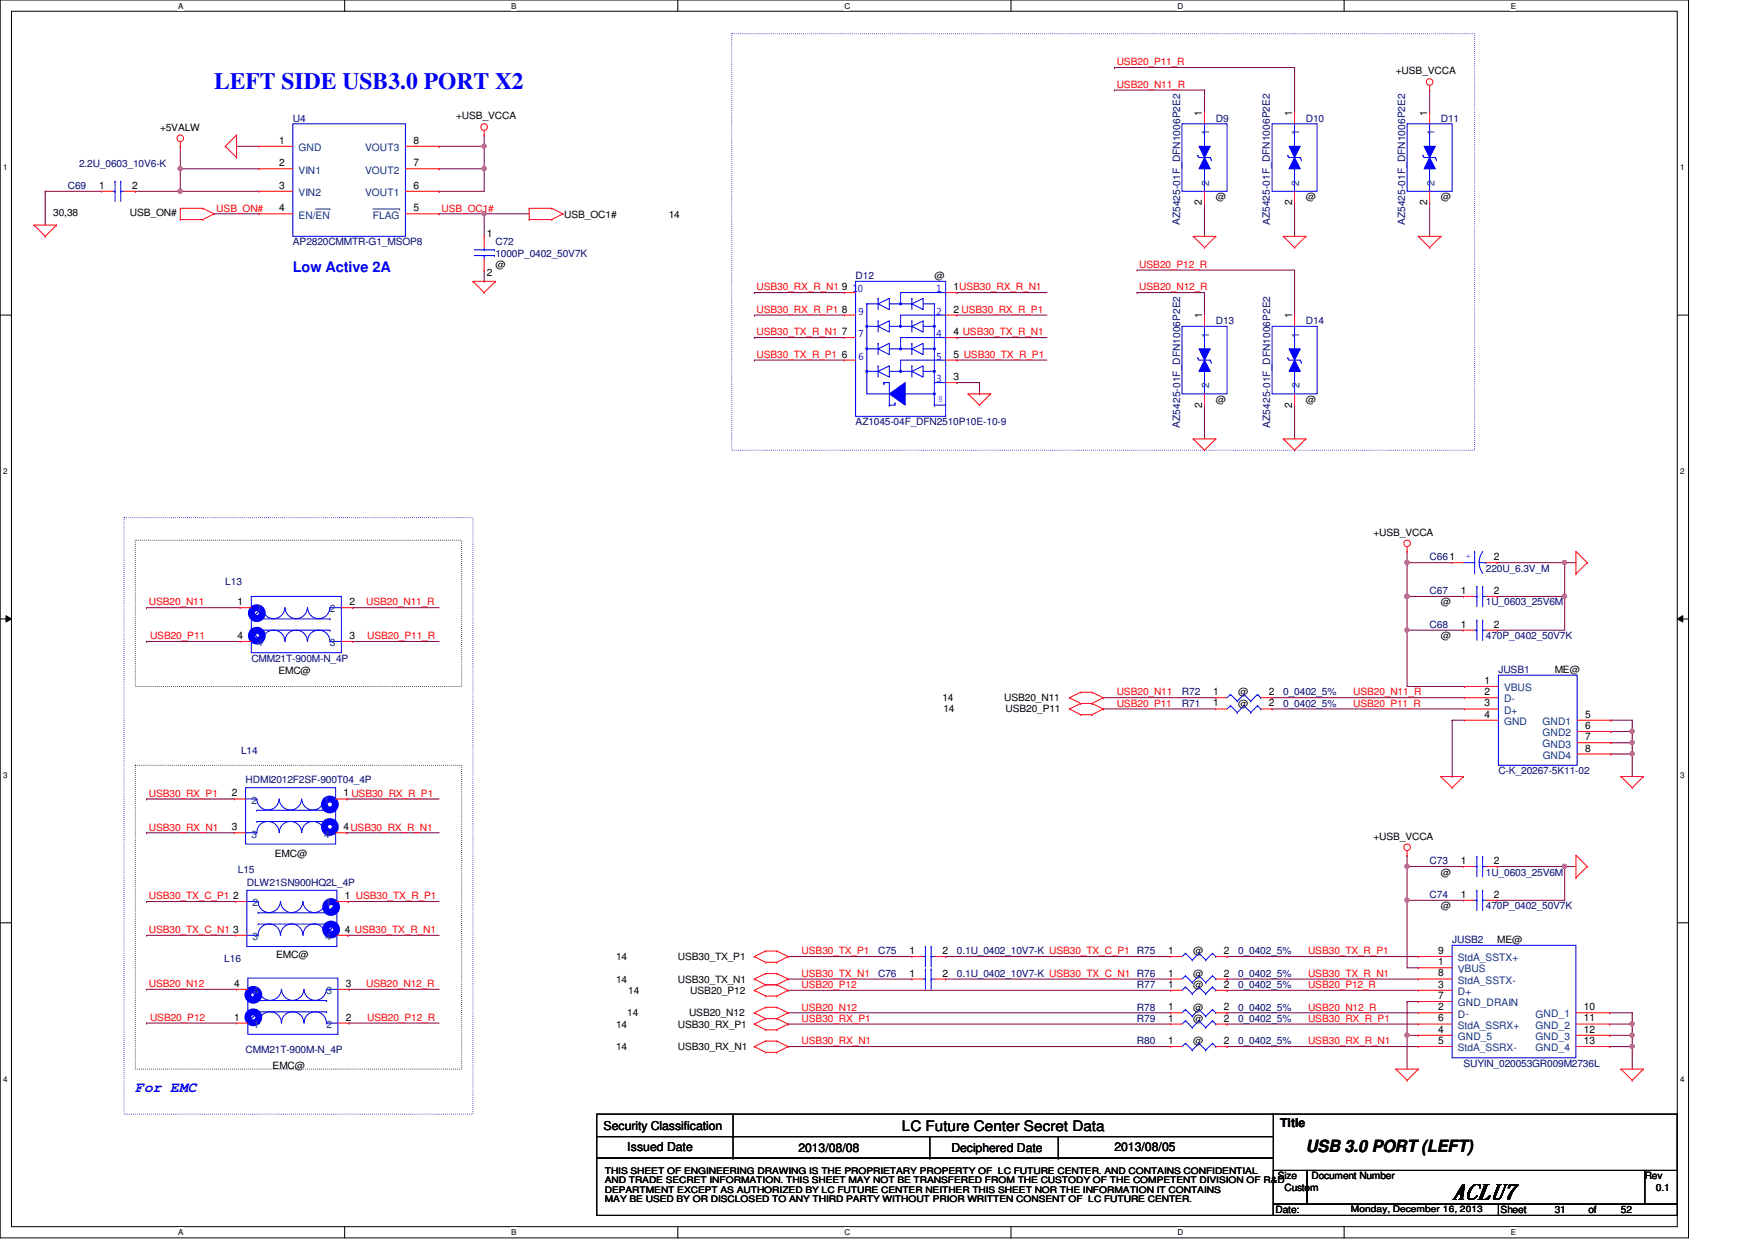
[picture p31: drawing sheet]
<svg xmlns="http://www.w3.org/2000/svg" width="297mm" height="210mm" viewBox="0 0 297 210" stroke-linecap="round" stroke-linejoin="round" font-family="sans-serif">
<defs><g id="words">
<text font-size="4" fill="#00f" x="36.2" y="15">LEFT SIDE USB3.0 PORT X2</text>
<text font-size="3.6" x="245.8" y="203">ACLU7</text>
<text font-size="2.8" x="221" y="195">USB 3.0 PORT (LEFT)</text>
<g font-size="2.5" fill="#00f">
<text x="49.6" y="46.1">Low Active 2A</text>
<text x="22.9" y="184.9">For EMC</text>
</g>
<text font-size="2.5" x="152.6" y="191.4">LC Future Center Secret Data</text>
<g font-size="2.1">
<text x="102.1" y="191.3">Security Classification</text>
<text x="216.7" y="190.7">Title</text>
<text x="106.2" y="194.9">Issued Date</text>
<text x="135.1" y="195.1">2013/08/08</text>
<text x="161" y="195.1">Deciphered Date</text>
<text x="188.6" y="194.9">2013/08/05</text>
</g>
<g font-size="1.7" fill="#f00">
<text x="189" y="11">USB20_P11_R</text>
<text x="189" y="14.9">USB20_N11_R</text>
<text x="36.6" y="35.8">USB_ON#</text>
<text x="74.7" y="35.8">USB_OC1#</text>
<text x="192.8" y="45.3">USB20_P12_R</text>
<text x="128.1" y="53">USB30_RX_R_P1</text>
<text x="128.1" y="49.1">USB30_RX_R_N1</text>
<text x="192.8" y="49.1">USB20_N12_R</text>
<text x="128.1" y="56.8">USB30_TX_R_N1</text>
<text x="128.1" y="60.6">USB30_TX_R_P1</text>
<text x="25.2" y="102.5">USB20_N11</text>
<text x="62" y="102.5">USB20_N11_R</text>
<text x="25.4" y="108.2">USB20_P11</text>
<text x="62.1" y="108.2">USB20_P11_R</text>
<text x="189" y="119.6">USB20_P11</text>
<text x="189" y="117.7">USB20_N11</text>
<text x="229" y="119.6">USB20_P11_R</text>
<text x="229" y="117.7">USB20_N11_R</text>
<text x="25.2" y="134.9">USB30_RX_P1</text>
<text x="25.2" y="140.6">USB30_RX_N1</text>
<text x="25.2" y="152.2">USB30_TX_C_P1</text>
<text x="25.2" y="157.9">USB30_TX_C_N1</text>
<text x="135.7" y="161.5">USB30_TX_P1</text>
<text x="221.4" y="161.5">USB30_TX_R_P1</text>
<text x="25.2" y="167.1">USB20_N12</text>
<text x="62" y="167.1">USB20_N12_R</text>
<text x="135.7" y="167.3">USB20_P12</text>
<text x="135.7" y="165.4">USB30_TX_N1</text>
<text x="221.4" y="165.4">USB30_TX_R_N1</text>
<text x="221.4" y="167.3">USB20_P12_R</text>
<text x="25.4" y="172.8">USB20_P12</text>
<text x="62.1" y="172.8">USB20_P12_R</text>
<text x="135.7" y="173">USB30_RX_P1</text>
<text x="135.7" y="171.1">USB20_N12</text>
<text x="221.4" y="173">USB30_RX_R_P1</text>
<text x="221.4" y="171.1">USB20_N12_R</text>
<text x="135.7" y="176.8">USB30_RX_N1</text>
<text x="221.4" y="176.8">USB30_RX_R_N1</text>
</g>
<g font-size="1.7">
<text x="236.3" y="12.6">+USB_VCCA</text>
<text x="27.1" y="22.1">+5VALW</text>
<text x="77.2" y="20.2">+USB_VCCA</text>
<text x="203.4" y="19.6" transform="rotate(-90 203.4 19.6)">1</text>
<text x="218.7" y="19.6" transform="rotate(-90 218.7 19.6)">1</text>
<text x="241.5" y="19.6" transform="rotate(-90 241.5 19.6)">1</text>
<text x="47.2" y="24.3">1</text>
<text x="47.2" y="28.2">2</text>
<text x="70" y="28.1">7</text>
<text x="70" y="24.3">8</text>
<text x="16.8" y="32">1</text>
<text x="22.3" y="32">2</text>
<text x="47.2" y="32">3</text>
<text x="47.2" y="35.8">4</text>
<text x="70" y="32">6</text>
<text x="70" y="35.8">5</text>
<text x="203.4" y="34.7" transform="rotate(-90 203.4 34.7)">2</text>
<text x="205.8" y="33.9">@</text>
<text x="218.7" y="34.7" transform="rotate(-90 218.7 34.7)">2</text>
<text x="221" y="33.9">@</text>
<text x="241.5" y="34.7" transform="rotate(-90 241.5 34.7)">2</text>
<text x="243.9" y="33.9">@</text>
<text x="9" y="36.6">30,38</text>
<text x="22" y="36.6">USB_ON#</text>
<text x="82.4" y="40.2">1</text>
<text x="95.5" y="37">USB_OC1#</text>
<text x="113.2" y="37">14</text>
<text x="82.4" y="46.8">2</text>
<text x="83.9" y="45.3">@</text>
<text x="158.2" y="47.2">@</text>
<text x="142.5" y="49.1">9</text>
<text x="142.5" y="52.9">8</text>
<text x="161.4" y="49.1">1USB30_RX_R_N1</text>
<text x="161.4" y="52.9">2 USB30_RX_R_P1</text>
<text x="203.4" y="53.9" transform="rotate(-90 203.4 53.9)">1</text>
<text x="218.7" y="53.9" transform="rotate(-90 218.7 53.9)">1</text>
<text x="142.5" y="56.7">7</text>
<text x="161.4" y="56.7">4 USB30_TX_R_N1</text>
<text x="142.5" y="60.5">6</text>
<text x="161.4" y="60.5">5 USB30_TX_R_P1</text>
<text x="161.4" y="64.3">3</text>
<text x="203.4" y="69" transform="rotate(-90 203.4 69)">2</text>
<text x="205.8" y="68.2">@</text>
<text x="218.7" y="69" transform="rotate(-90 218.7 69)">2</text>
<text x="221" y="68.2">@</text>
<text x="232.4" y="90.7">+USB_VCCA</text>
<text x="252.8" y="94.8">2</text>
<text x="247.3" y="100.5">1</text>
<text x="252.8" y="100.5">2</text>
<text x="40.2" y="102.4">1</text>
<text x="59.1" y="102.4">2</text>
<text x="243.9" y="102.5">@</text>
<text x="247.3" y="106.3">1</text>
<text x="252.8" y="106.3">2</text>
<text x="40.2" y="108.2">4</text>
<text x="59.1" y="108.2">3</text>
<text x="243.9" y="108.2">@</text>
<text x="263.1" y="113.9">ME@</text>
<text x="47.1" y="114.1">EMC@</text>
<text x="159.5" y="118.7">14</text>
<text x="170" y="118.7">USB20_N11</text>
<text x="205.3" y="117.7">1</text>
<text x="205.3" y="119.6">1</text>
<text x="209.6" y="119.6">@</text>
<text x="209.6" y="117.7">@</text>
<text x="214.7" y="117.7">2</text>
<text x="214.7" y="119.6">2</text>
<text x="251.3" y="115.8">1</text>
<text x="251.3" y="117.7">2</text>
<text x="251.3" y="119.6">3</text>
<text x="159.7" y="120.6">14</text>
<text x="170.2" y="120.6">USB20_P11</text>
<text x="251.3" y="121.5">4</text>
<text x="268.3" y="125.3">7</text>
<text x="268.3" y="123.4">6</text>
<text x="268.3" y="121.5">5</text>
<text x="268.3" y="127.2">8</text>
<text x="39.2" y="134.8">2</text>
<text x="58.2" y="134.8">1 USB30_RX_R_P1</text>
<text x="39.2" y="140.5">3</text>
<text x="58.2" y="140.5">4USB30_RX_R_N1</text>
<text x="232.4" y="142.1">+USB_VCCA</text>
<text x="46.5" y="145">EMC@</text>
<text x="243.9" y="148.2">@</text>
<text x="247.3" y="146.3">1</text>
<text x="252.8" y="146.3">2</text>
<text x="39.5" y="152.2">2</text>
<text x="58.4" y="152.2">1 USB30_TX_R_P1</text>
<text x="243.9" y="153.9">@</text>
<text x="247.3" y="152">1</text>
<text x="252.8" y="152">2</text>
<text x="39.5" y="157.9">3</text>
<text x="58.4" y="157.9">4 USB30_TX_R_N1</text>
<text x="153.9" y="161.5">1</text>
<text x="159.5" y="161.5">2</text>
<text x="197.7" y="161.5">1</text>
<text x="202" y="161.5">@</text>
<text x="207.1" y="161.5">2</text>
<text x="243.4" y="161.5">9</text>
<text x="253.4" y="159.6">ME@</text>
<text x="39.6" y="167">4</text>
<text x="46.7" y="162.1">EMC@</text>
<text x="58.5" y="167">3</text>
<text x="104.3" y="162.5">14</text>
<text x="104.3" y="166.3">14</text>
<text x="114.7" y="166.3">USB30_TX_N1</text>
<text x="114.7" y="162.5">USB30_TX_P1</text>
<text x="153.9" y="165.3">1</text>
<text x="159.5" y="165.3">2</text>
<text x="197.7" y="167.2">1</text>
<text x="197.7" y="165.3">1</text>
<text x="202" y="165.4">@</text>
<text x="202" y="167.3">@</text>
<text x="207.1" y="167.2">2</text>
<text x="207.1" y="165.3">2</text>
<text x="243.4" y="163.4">1</text>
<text x="243.4" y="165.3">8</text>
<text x="243.4" y="167.2">3</text>
<text x="39.6" y="172.8">1</text>
<text x="58.5" y="172.8">2</text>
<text x="104.3" y="173.9">14</text>
<text x="106.2" y="172">14</text>
<text x="106.3" y="168.2">14</text>
<text x="114.7" y="173.9">USB30_RX_P1</text>
<text x="116.6" y="172">USB20_N12</text>
<text x="116.8" y="168.2">USB20_P12</text>
<text x="197.7" y="171">1</text>
<text x="197.7" y="172.9">1</text>
<text x="202" y="173">@</text>
<text x="202" y="171.1">@</text>
<text x="207.1" y="171">2</text>
<text x="207.1" y="172.9">2</text>
<text x="243.4" y="171">2</text>
<text x="243.4" y="172.9">6</text>
<text x="243.4" y="169.1">7</text>
<text x="268.1" y="172.9">11</text>
<text x="268.1" y="171">10</text>
<text x="104.3" y="177.8">14</text>
<text x="114.7" y="177.8">USB30_RX_N1</text>
<text x="197.7" y="176.7">1</text>
<text x="202" y="176.8">@</text>
<text x="207.1" y="176.7">2</text>
<text x="243.4" y="176.7">5</text>
<text x="243.4" y="174.8">4</text>
<text x="268.1" y="176.7">13</text>
<text x="268.1" y="174.8">12</text>
<text x="46.1" y="181">EMC@</text>
<text x="216.3" y="199.6">Size</text>
<text x="217.4" y="201.5">Custom</text>
<text x="222" y="199.6">Document Number</text>
<text x="278.4" y="199.6">Rev</text>
<text x="280.3" y="201.5">0.1</text>
<text x="215.9" y="205.4">Date:</text>
<text x="254" y="205.4">Sheet</text>
<text x="263.1" y="205.4">31</text>
<text x="268.9" y="205.4">of</text>
<text x="274.4" y="205.4">52</text>
</g>
<g font-size="1.7" fill="#000080">
<text x="49.6" y="20.6">U4</text>
<text x="205.8" y="20.6">D9</text>
<text x="221" y="20.6">D10</text>
<text x="243.9" y="20.6">D11</text>
<text x="13.4" y="28.2">2.2U_0603_10V6-K</text>
<text x="11.5" y="32">C69</text>
<text x="49.6" y="41.5">AP2820CMMTR-G1_MSOP8</text>
<text x="83.9" y="41.5">C72</text>
<text x="199.7" y="38.1" transform="rotate(-90 199.7 38.1)">AZ5425-01F_DFN1006P2E2</text>
<text x="215" y="38.1" transform="rotate(-90 215 38.1)">AZ5425-01F_DFN1006P2E2</text>
<text x="237.8" y="38.1" transform="rotate(-90 237.8 38.1)">AZ5425-01F_DFN1006P2E2</text>
<text x="83.9" y="43.4">1000P_0402_50V7K</text>
<text x="144.8" y="47.2">D12</text>
<text x="205.8" y="54.9">D13</text>
<text x="221" y="54.9">D14</text>
<text x="144.8" y="72">AZ1045-04F_DFN2510P10E-10-9</text>
<text x="199.7" y="72.4" transform="rotate(-90 199.7 72.4)">AZ5425-01F_DFN1006P2E2</text>
<text x="215" y="72.4" transform="rotate(-90 215 72.4)">AZ5425-01F_DFN1006P2E2</text>
<text x="242" y="94.9">C661</text>
<text x="38.1" y="99.1">L13</text>
<text x="242" y="100.6">C67</text>
<text x="251.5" y="96.8">220U_6.3V_M</text>
<text x="242" y="106.3">C68</text>
<text x="251.5" y="102.5">1U_0603_25V6M</text>
<text x="42.5" y="112">CMM21T-900M-N_4P</text>
<text x="251.5" y="108.2">470P_0402_50V7K</text>
<text x="253.6" y="113.9">JUSB1</text>
<text x="200.1" y="117.7">R72</text>
<text x="200.1" y="119.6">R71</text>
<text x="217.2" y="119.6">0_0402_5%</text>
<text x="217.2" y="117.7">0_0402_5%</text>
<text x="40.8" y="127.6">L14</text>
<text x="253.6" y="131.1">C-K_20267-5K11-02</text>
<text x="41.6" y="132.6">HDMI2012F2SF-900T04_4P</text>
<text x="40.3" y="147.8">L15</text>
<text x="41.8" y="149.9">DLW21SN900HQ2L_4P</text>
<text x="242" y="146.3">C73</text>
<text x="251.5" y="148.2">1U_0603_25V6M</text>
<text x="242" y="152">C74</text>
<text x="251.5" y="153.9">470P_0402_50V7K</text>
<text x="148.6" y="161.5">C75</text>
<text x="162" y="161.5">0.1U_0402_10V7-K USB30_TX_C_P1</text>
<text x="192.4" y="161.5">R75</text>
<text x="209.6" y="161.5">0_0402_5%</text>
<text x="245.8" y="159.6">JUSB2</text>
<text x="38" y="162.9">L16</text>
<text x="148.6" y="165.3">C76</text>
<text x="162" y="165.4">0.1U_0402_10V7-K USB30_TX_C_N1 R76</text>
<text x="192.4" y="167.3">R77</text>
<text x="209.6" y="165.4">0_0402_5%</text>
<text x="209.6" y="167.3">0_0402_5%</text>
<text x="192.4" y="171.1">R78</text>
<text x="192.4" y="173">R79</text>
<text x="209.6" y="173">0_0402_5%</text>
<text x="209.6" y="171.1">0_0402_5%</text>
<text x="41.6" y="178.3">CMM21T-900M-N_4P</text>
<text x="192.4" y="176.8">R80</text>
<text x="209.6" y="176.8">0_0402_5%</text>
<text x="247.7" y="180.6">SUYIN_020053GR009M2736L</text>
</g>
<g font-size="1.7" fill="#004080">
<text x="204.7" y="22.9" transform="rotate(-90 204.7 22.9)">1</text>
<text x="219.9" y="22.9" transform="rotate(-90 219.9 22.9)">1</text>
<text x="242.8" y="22.9" transform="rotate(-90 242.8 22.9)">1</text>
<text x="50.5" y="29.4">VIN1</text>
<text x="50.5" y="25.6">GND</text>
<text x="61.8" y="25.6">VOUT3</text>
<text x="61.8" y="29.4">VOUT2</text>
<text x="50.5" y="33.2">VIN2</text>
<text x="61.8" y="33.2">VOUT1</text>
<text x="204.7" y="31.4" transform="rotate(-90 204.7 31.4)">2</text>
<text x="219.9" y="31.4" transform="rotate(-90 219.9 31.4)">2</text>
<text x="242.8" y="31.4" transform="rotate(-90 242.8 31.4)">2</text>
<text x="50.5" y="37">EN/EN</text>
<text x="63.1" y="37">FLAG</text>
<text x="204.7" y="57.2" transform="rotate(-90 204.7 57.2)">1</text>
<text x="219.9" y="57.2" transform="rotate(-90 219.9 57.2)">1</text>
<text x="204.7" y="65.7" transform="rotate(-90 204.7 65.7)">2</text>
<text x="219.9" y="65.7" transform="rotate(-90 219.9 65.7)">2</text>
<text x="43.5" y="103.7">1</text>
<text x="55.8" y="103.7">2</text>
<text x="43.5" y="109.4">4</text>
<text x="55.8" y="109.4">3</text>
<text x="254.6" y="117">VBUS</text>
<text x="254.6" y="118.9">D-</text>
<text x="254.6" y="122.7">GND</text>
<text x="254.6" y="120.8">D+</text>
<text x="261.1" y="122.7">GND1</text>
<text x="261.1" y="124.6">GND2</text>
<text x="261.1" y="126.5">GND3</text>
<text x="261.1" y="128.4">GND4</text>
<text x="42.5" y="136.1">2</text>
<text x="54.9" y="136.1">1</text>
<text x="42.5" y="141.8">3</text>
<text x="54.9" y="141.8">4</text>
<text x="42.8" y="153.4">2</text>
<text x="55.1" y="153.4">1</text>
<text x="42.8" y="159.1">3</text>
<text x="55.1" y="159.1">4</text>
<text x="246.7" y="162.7">StdA_SSTX+</text>
<text x="246.7" y="166.5">StdA_SSTX-</text>
<text x="246.7" y="164.6">VBUS</text>
<text x="42.9" y="168.3">4</text>
<text x="42.9" y="174">1</text>
<text x="55.2" y="168.3">3</text>
<text x="55.2" y="174">2</text>
<text x="246.7" y="172.2">D-</text>
<text x="246.7" y="170.3">GND_DRAIN</text>
<text x="246.7" y="168.4">D+</text>
<text x="259.9" y="172.2">GND_1</text>
<text x="246.7" y="176.1">GND_5</text>
<text x="246.7" y="178">StdA_SSRX-</text>
<text x="246.7" y="174.1">StdA_SSRX+</text>
<text x="259.9" y="178">GND_4</text>
<text x="259.9" y="174.1">GND_2</text>
<text x="259.9" y="176.1">GND_3</text>
</g>
<g font-size="1.7" fill="#00f">
<text x="144.3" y="49.4">10</text>
<text x="145.3" y="53.3">9</text>
<text x="158.5" y="53.3">2</text>
<text x="158.5" y="49.4">1</text>
<text x="145.3" y="57.1">7</text>
<text x="158.5" y="57.1">4</text>
<text x="145.3" y="60.9">6</text>
<text x="158.5" y="60.9">5</text>
<text x="158.5" y="64.7">3</text>
<text x="158.7" y="68">8</text>
<text x="249" y="94.7" transform="rotate(-90 249 94.7)">+</text>
</g>
<g font-size="1.5">
<text x="102.4" y="198.8">THIS SHEET OF ENGINEERING DRAWING IS THE PROPRIETARY PROPERTY OF LC FUTURE CENTER. AND CONTAINS CONFIDENTIAL</text>
<text x="102.4" y="200.3">AND TRADE SECRET INFORMATION. THIS SHEET MAY NOT BE TRANSFERED FROM THE CUSTODY OF THE COMPETENT DIVISION OF R&amp;D</text>
<text x="102.4" y="201.9">DEPARTMENT EXCEPT AS AUTHORIZED BY LC FUTURE CENTER NEITHER THIS SHEET NOR THE INFORMATION IT CONTAINS</text>
<text x="102.4" y="203.5">MAY BE USED BY OR DISCLOSED TO ANY THIRD PARTY WITHOUT PRIOR WRITTEN CONSENT OF LC FUTURE CENTER.</text>
<text x="228.6" y="205.2">Monday, December 16, 2013</text>
</g>
<g font-size="1.4">
<text x="30.1" y="1.4">A</text>
<text x="86.5" y="1.4">B</text>
<text x="142.9" y="1.4">C</text>
<text x="199.3" y="1.4">D</text>
<text x="255.7" y="1.4">E</text>
<text x=".5" y="28.8">1</text>
<text x="284.4" y="28.8">1</text>
<text x=".5" y="80.3">2</text>
<text x="284.4" y="80.3">2</text>
<text x=".5" y="131.7">3</text>
<text x="284.4" y="131.7">3</text>
<text x=".5" y="183.1">4</text>
<text x="284.4" y="183.1">4</text>
<text x="30.1" y="209.1">A</text>
<text x="86.5" y="209.1">B</text>
<text x="142.9" y="209.1">C</text>
<text x="199.3" y="209.1">D</text>
<text x="255.7" y="209.1">E</text>
</g>
</g></defs>
<path d="M0 0h285.8v209.5h-285.8zM1.9 1.9h282v205.7h-282z" fill="none" stroke="#000" stroke-width=".17"/>
<g fill="#fff">
<path d="M30.1 .2h.9v1.5h-.9z"/>
<path d="M30.1 207.9h.9v1.5h-.9z"/>
</g>
<path d="M58.3 0v1.9M58.3 207.6v2" fill="none" stroke="#000" stroke-width=".17"/>
<g fill="#fff">
<path d="M86.5 .2h.9v1.5h-.9z"/>
<path d="M86.5 207.9h.9v1.5h-.9z"/>
</g>
<path d="M114.7 0v1.9M114.7 207.6v2" fill="none" stroke="#000" stroke-width=".17"/>
<g fill="#fff">
<path d="M142.9 .2h1v1.5h-1z"/>
<path d="M142.9 207.9h1v1.5h-1z"/>
</g>
<path d="M171.1 0v1.9M171.1 207.6v2" fill="none" stroke="#000" stroke-width=".17"/>
<g fill="#fff">
<path d="M199.3 .2h1v1.5h-1z"/>
<path d="M199.3 207.9h1v1.5h-1z"/>
</g>
<path d="M227.5 0v1.9M227.5 207.6v2" fill="none" stroke="#000" stroke-width=".17"/>
<g fill="#fff">
<path d="M255.7 .2h.9v1.5h-.9z"/>
<path d="M255.7 207.9h.9v1.5h-.9z"/>
<path d="M.5 27.6h.8v1.5h-.8z"/>
<path d="M284.4 27.6h.8v1.5h-.8z"/>
<path d="M.5 79h.8v1.6h-.8z"/>
<path d="M284.4 79h.8v1.6h-.8z"/>
</g>
<path d="M0 53.3h1.9M283.9 53.3h1.9" fill="none" stroke="#000" stroke-width=".17"/>
<g fill="#fff">
<path d="M.5 130.5h.8v1.5h-.8z"/>
<path d="M284.4 130.5h.8v1.5h-.8z"/>
</g>
<path d="M0 104.8h1.9M1 104.2l.9 .6-.9 .5zM283.9 104.8l.9-.6v1.1zM283.9 104.8h1.9" fill="none" stroke="#000" stroke-width=".17"/>
<path d="M1 104.2l.9 .6-.9 .5zM283.9 104.8l.9-.6v1.1z" fill="#000"/>
<g fill="#fff">
<path d="M.5 181.9h.8v1.5h-.8z"/>
<path d="M284.4 181.9h.8v1.5h-.8z"/>
</g>
<path d="M0 156.2h1.9M283.9 156.2h1.9" fill="none" stroke="#000" stroke-width=".17"/>
<path d="M22.9 91.4h55.2v24.8h-55.2zM22.9 129.5h55.2v51.5h-55.2z" fill="none" stroke="#000" stroke-width=".17" stroke-dasharray="0 .3"/>
<path d="M123.9 5.7h125.7v70.5h-125.7zM21 87.6h59v101h-59z" fill="none" stroke="#00f" stroke-width=".17" stroke-dasharray="0 .3"/>
<path d="M74.3 32.4h7.7M74.3 24.8h7.7M74.3 28.6h.1M74.3 32.4h.1M74.3 24.8h.1M82 24.8h.1M82 24.8v3.8h-7.7" fill="none" stroke="#800040" stroke-width=".17"/>
<circle cx="81.9" cy="28.5" r=".37" fill="#f0f"/>
<circle cx="81.9" cy="28.5" r=".37" fill="none" stroke="#f0f" stroke-width=".17"/>
<circle cx="81.9" cy="24.7" r=".37" fill="#f0f"/>
<circle cx="81.9" cy="24.7" r=".37" fill="none" stroke="#f0f" stroke-width=".17"/>
<path d="M30.5 24.8h.1M30.5 28.6h.1M30.5 24.8v3.8M30.5 28.6h13.4M36.2 36.2h.1M36.2 36.2h7.7M74.3 36.2h7.7M74.3 36.2h.1" fill="none" stroke="#800040" stroke-width=".17"/>
<circle cx="30.5" cy="28.5" r=".37" fill="#f0f"/>
<circle cx="30.5" cy="28.5" r=".37" fill="none" stroke="#f0f" stroke-width=".17"/>
<path d="M30.5 32.4h.1M30.5 32.4h13.4" fill="none" stroke="#800040" stroke-width=".17"/>
<circle cx="30.5" cy="32.4" r=".37" fill="#f0f"/>
<circle cx="30.5" cy="32.4" r=".37" fill="none" stroke="#f0f" stroke-width=".17"/>
<g fill="none" stroke="#800040" stroke-width=".17">
<path d="M7.7 32.4h.1M7.7 32.4v5.7M7.7 32.4h9.5M22.9 32.4h.1M30.5 28.6h.1M30.5 28.6v3.8h-7.6M40 24.8h.1M40 24.8h3.9M82 36.2h7.6M82 28.6h.1M82 36.2h.1M82 28.6v3.8"/>
<path d="M82 36.2v3.8"/>
</g>
<circle cx="81.9" cy="36.2" r=".37" fill="#f0f"/>
<circle cx="81.9" cy="36.2" r=".37" fill="none" stroke="#f0f" stroke-width=".17"/>
<path d="M24.8 102.9h15.8M24.8 108.6h15.8M24.8 102.9h.1M24.8 108.6h.1M59.7 102.9h14.6M59.7 108.6h14.6M59.7 102.9h.1M59.7 108.6h.1M264.8 101h.1M264.8 101v5.7" fill="none" stroke="#800040" stroke-width=".17"/>
<circle cx="264.8" cy="100.9" r=".37" fill="#f0f"/>
<circle cx="264.8" cy="100.9" r=".37" fill="none" stroke="#f0f" stroke-width=".17"/>
<path d="M253.4 95.2h13.3M253.4 95.2h.1M264.8 95.2h.1M253.4 106.7h11.4M253.4 106.7h.1" fill="none" stroke="#800040" stroke-width=".17"/>
<circle cx="264.8" cy="95.2" r=".37" fill="#f0f"/>
<circle cx="264.8" cy="95.2" r=".37" fill="none" stroke="#f0f" stroke-width=".17"/>
<path d="M238.2 95.2h7.6M238.2 95.2h.1" fill="none" stroke="#800040" stroke-width=".17"/>
<circle cx="238.1" cy="95.2" r=".37" fill="#f0f"/>
<circle cx="238.1" cy="95.2" r=".37" fill="none" stroke="#f0f" stroke-width=".17"/>
<path d="M238.2 95.2h.1M238.2 95.2v5.8M238.2 106.7h9.5M238.2 106.7h.1M238.2 106.7v9.5" fill="none" stroke="#800040" stroke-width=".17"/>
<circle cx="238.1" cy="100.9" r=".37" fill="#f0f"/>
<circle cx="238.1" cy="100.9" r=".37" fill="none" stroke="#f0f" stroke-width=".17"/>
<path d="M272.7 125.7h.1M272.7 125.7h3.6M276.3 127.6h.1M276.3 127.6v3.8" fill="none" stroke="#800040" stroke-width=".17"/>
<circle cx="276.2" cy="127.6" r=".37" fill="#f0f"/>
<circle cx="276.2" cy="127.6" r=".37" fill="none" stroke="#f0f" stroke-width=".17"/>
<path d="M272.7 127.6h.1M272.7 121.9h.1M272.7 127.6h3.6M272.7 121.9h3.6M276.3 121.9h.1M276.3 121.9v1.9" fill="none" stroke="#800040" stroke-width=".17"/>
<circle cx="276.2" cy="123.8" r=".37" fill="#f0f"/>
<circle cx="276.2" cy="123.8" r=".37" fill="none" stroke="#f0f" stroke-width=".17"/>
<path d="M276.3 125.7h.1M276.3 125.7v1.9" fill="none" stroke="#800040" stroke-width=".17"/>
<circle cx="276.2" cy="125.7" r=".37" fill="#f0f"/>
<circle cx="276.2" cy="125.7" r=".37" fill="none" stroke="#f0f" stroke-width=".17"/>
<path d="M272.7 123.8h.1M272.7 123.8h3.6M276.3 123.8h.1M276.3 123.8v1.9M264.8 146.7h1.9M264.8 146.7h.1" fill="none" stroke="#800040" stroke-width=".17"/>
<circle cx="264.8" cy="146.7" r=".37" fill="#f0f"/>
<circle cx="264.8" cy="146.7" r=".37" fill="none" stroke="#f0f" stroke-width=".17"/>
<path d="M238.2 146.7h.1M238.2 146.7v5.7" fill="none" stroke="#800040" stroke-width=".17"/>
<circle cx="238.1" cy="146.7" r=".37" fill="#f0f"/>
<circle cx="238.1" cy="146.7" r=".37" fill="none" stroke="#f0f" stroke-width=".17"/>
<path d="M238.2 152.4h9.5M238.2 152.4h.1M238.2 152.4v11.4" fill="none" stroke="#800040" stroke-width=".17"/>
<circle cx="238.1" cy="152.4" r=".37" fill="#f0f"/>
<circle cx="238.1" cy="152.4" r=".37" fill="none" stroke="#f0f" stroke-width=".17"/>
<path d="M238.2 163.8h1.9M240.1 163.8h.1M276.3 173.4h.1M276.3 173.4v1.9" fill="none" stroke="#800040" stroke-width=".17"/>
<circle cx="276.2" cy="175.2" r=".37" fill="#f0f"/>
<circle cx="276.2" cy="175.2" r=".37" fill="none" stroke="#f0f" stroke-width=".17"/>
<circle cx="276.2" cy="173.3" r=".37" fill="#f0f"/>
<circle cx="276.2" cy="173.3" r=".37" fill="none" stroke="#f0f" stroke-width=".17"/>
<path d="M272.5 171.4h3.8M272.5 173.4h.1M272.5 171.4h.1M272.5 177.2h.1M276.3 175.3h.1M276.3 171.4h.1M276.3 171.4v2h-3.8M276.3 175.3v1.9h-3.8" fill="none" stroke="#800040" stroke-width=".17"/>
<circle cx="276.2" cy="177.1" r=".37" fill="#f0f"/>
<circle cx="276.2" cy="177.1" r=".37" fill="none" stroke="#f0f" stroke-width=".17"/>
<g fill="none" stroke="#800040" stroke-width=".17">
<path d="M186.7 118.1h.1M186.7 118.1h19.1M215.3 118.1h.1M215.3 118.1h32.6M238.2 116.2h9.7M247.9 116.2h.1M24.8 173.2h.1M24.8 173.2h15.2M24.8 167.5h.1M24.8 167.5h15.2M59.1 173.2h.1M59.1 173.2h15.2"/>
<path d="M59.1 167.5h.1M59.1 167.5h15.2M133.4 177.2h.1M133.4 177.2h64.8M133.4 173.4h.1M133.4 173.4h64.8M133.4 171.4h.1M133.4 171.4h64.8M133.4 167.6h.1M133.4 167.6h64.8M133.4 161.9h20.9M133.4 161.9h.1"/>
<path d="M133.4 165.7h.1M133.4 165.7h20.9M160.1 161.9h.1M160.1 161.9h38.1M160.1 165.7h38.1M160.1 165.7h.1M207.7 177.2h.1M207.7 177.2h32.4M207.7 173.4h.1M207.7 173.4h32.4M207.7 171.4h32.4M207.7 171.4h.1"/>
<path d="M207.7 167.6h.1M207.7 167.6h32.4M207.7 161.9h.1M207.7 161.9h32.4M207.7 165.7h32.4M207.7 165.7h.1M238.2 175.3h.1M238.2 175.3h1.9M238.2 169.5h1.9M238.2 175.3v5.7M240.1 169.5h.1M240.1 175.3h.1"/>
<path d="M272.5 175.3h3.8M272.5 175.3h.1M276.3 177.2h.1M276.3 177.2v3.8"/>
</g>
<circle cx="238.1" cy="175.2" r=".37" fill="#f0f"/>
<circle cx="238.1" cy="175.2" r=".37" fill="none" stroke="#f0f" stroke-width=".17"/>
<path d="M82 22.9h.1M82 22.9v1.9M238.2 101h9.5M238.2 101h.1M238.2 101v5.7" fill="none" stroke="#800040" stroke-width=".17"/>
<circle cx="238.1" cy="106.7" r=".37" fill="#f0f"/>
<circle cx="238.1" cy="106.7" r=".37" fill="none" stroke="#f0f" stroke-width=".17"/>
<circle cx="238.1" cy="100.9" r=".37" fill="#f0f"/>
<circle cx="238.1" cy="100.9" r=".37" fill="none" stroke="#f0f" stroke-width=".17"/>
<g fill="none" stroke="#800040" stroke-width=".17">
<path d="M188.6 11.4h30.5M188.6 11.4h.1M188.6 15.2h.1M188.6 15.2h15.3M203.9 15.2h.1M203.9 15.2v3.8M219.1 11.4h.1M219.1 11.4v7.6M242 15.2h.1M242 15.2v3.8M203.9 34.3h.1M203.9 34.3v5.7"/>
<path d="M219.1 34.3h.1M219.1 34.3v5.7M242 34.3h.1M242 34.3v5.7M82 47.6h.1M82 45.7v1.9M127.7 57.1h15.2M127.7 57.1h.1M127.7 53.3h.1M127.7 53.3h15.2M127.7 49.5h15.2M127.7 49.5h.1"/>
<path d="M162 53.3h.1M162 53.3h15.2M162 49.5h.1M162 49.5h15.2M162 57.1h.1M162 57.1h15.2M192.4 45.7h26.7M192.4 45.7h.1M192.4 49.5h11.5M192.4 49.5h.1M203.9 49.5h.1M203.9 49.5v3.8"/>
<path d="M219.1 45.7h.1M219.1 45.7v7.6M127.7 61h.1M127.7 61h15.2M162 61h.1M162 61h15.2M162 64.8h.1M162 64.8h3.8v1.9M165.8 66.7h.1M203.9 68.6h.1M203.9 68.6v5.7M219.1 68.6h.1"/>
<path d="M219.1 68.6v5.7M238.2 95.2h.1M238.2 93.3v1.9M264.8 95.2h.1M264.8 95.2v5.8h-11.4M253.4 101h.1M24.8 135.3h.1M24.8 135.3h14.9M58.7 135.3h15.6M58.7 135.3h.1M186.7 120h.1M186.7 120h19.1"/>
<path d="M215.3 120h.1M215.3 120h32.6M245.8 121.9h.1M245.8 131.4h.1M245.8 121.9v9.5M245.8 121.9h2.1M24.8 141h14.9M24.8 158.3h15.1M24.8 158.3h.1M24.8 141h.1M24.8 152.6h15.1M24.8 152.6h.1"/>
<path d="M58.7 141h.1M58.7 141h15.6M58.9 158.3h15.4M58.9 158.3h.1M58.9 152.6h15.4M58.9 152.6h.1M238.2 146.7h9.5M238.2 146.7h.1M238.2 144.8h.1M238.2 144.8v1.9M253.4 146.7h11.4M253.4 146.7h.1"/>
<path d="M253.4 152.4h.1M264.8 146.7h.1M264.8 146.7v5.7h-11.4M238.2 169.5h.1M238.2 169.5v5.8"/>
</g>
<g fill="none" stroke="#f00" stroke-width=".17">
<path d="M242 15.2h.1M242 14.5v.7M5.8 38.1h.1M5.8 38.1h3.8M5.8 38.1l1.9 1.9M9.6 38.1h.1M9.6 38.1l-1.9 1.9M30.5 24.8h.1M30.5 24v.8M30.5 35.3h.1M30.5 37.2h.1M30.5 37.2h3.8"/>
<path d="M30.5 35.3v1.9M30.5 35.3h3.8M34.3 35.3l1.9 .9M34.3 37.2h.1M34.3 35.3h.1M36.2 36.2h.1M36.2 36.2l-1.9 1M38.1 24.8l1.9 1.9M38.1 24.8h.1M40 26.7h.1M40 22.9h.1M40 22.9v3.8"/>
<path d="M40 22.9l-1.9 1.9M82 22.9h.1M82 22.1v.8M89.6 37.2h3.8M89.6 37.2h.1M89.6 35.3h.1M89.6 35.3h3.8M89.6 35.3v1.9M93.4 35.3h.1M93.4 37.2h.1M93.4 35.3l1.9 .9M95.3 36.2h.1"/>
<path d="M95.3 36.2l-1.9 1M7.7 40h.1M80 47.6l2 1.9M80 47.6h.1M80 47.6h3.9M82 49.5h.1M83.9 47.6h.1M83.9 47.6l-1.9 1.9M202 40h.1M202 40l1.9 1.9M202 40h3.8M203.9 41.9h.1"/>
<path d="M205.8 40l-1.9 1.9M205.8 40h.1M217.2 40h.1M217.2 40l1.9 1.9M217.2 40h3.8M219.1 41.9h.1M221 40l-1.9 1.9M221 40h.1M240.1 40h.1M240.1 40l1.9 1.9M240.1 40h3.8M242 41.9h.1"/>
<path d="M243.9 40l-1.9 1.9M243.9 40h.1M163.9 66.7h.1M163.9 66.7l1.9 1.9M163.9 66.7h3.8M165.8 68.6h.1M167.7 66.7l-1.9 1.9M167.7 66.7h.1M202 74.3h.1M202 74.3l1.9 1.9M202 74.3h3.8M203.9 76.2h.1"/>
<path d="M205.8 74.3l-1.9 1.9M205.8 74.3h.1M217.2 74.3h.1M217.2 74.3l1.9 1.9M217.2 74.3h3.8M219.1 76.2h.1M221 74.3l-1.9 1.9M221 74.3h.1M238.2 93.3h.1M238.2 92.6v.7M266.7 93.3l1.9 1.9M266.7 97.2h.1"/>
<path d="M266.7 93.3h.1M266.7 93.3v3.9M268.6 95.2h.1M268.6 95.2l-1.9 2M181 118.1h.1M181 118.1l1.9 1M182.9 119.1h1.9M182.9 119.1l-1.9 .9M182.9 117.2h.1M182.9 119.1h.1M182.9 117.2l-1.9 .9M182.9 117.2h1.9"/>
<path d="M184.8 119.1l1.9 .9M184.8 117.2h.1M184.8 119.1h.1M184.8 117.2l1.9 .9M186.7 118.1l-1.9 1M186.7 118.1h.1M181 120h.1M181 120l1.9 1M182.9 121h.1M182.9 121h1.9M184.8 121h.1M186.7 120l-1.9 1"/>
<path d="M186.7 120h.1M243.9 131.4h3.8M243.9 131.4h.1M243.9 131.4l1.9 1.9M245.8 133.3h.1M247.7 131.4l-1.9 1.9M247.7 131.4h.1M274.4 131.4h3.8M274.4 131.4h.1M274.4 131.4l1.9 1.9M276.3 133.3h.1M278.2 131.4h.1"/>
<path d="M278.2 131.4l-1.9 1.9M238.2 144.8h.1M238.2 144v.8M266.7 144.8l1.9 1.9M266.7 148.6h.1M266.7 144.8h.1M266.7 144.8v3.8M268.6 146.7h.1M268.6 146.7l-1.9 1.9M127.7 167.6h.1M127.7 171.4h.1M127.7 173.4h.1"/>
<path d="M127.7 167.6l1.9 1M127.7 171.4l1.9 1M127.7 173.4l1.9 .9M127.7 165.7h.1M127.7 177.2h.1M127.7 165.7l1.9 1M127.7 177.2l1.9 .9M127.7 161.9h.1M127.7 161.9l1.9 1M129.6 166.7h1.9M129.6 170.5h1.9M129.6 172.4h1.9"/>
<path d="M129.6 168.6h.1M129.6 170.5h.1M129.6 172.4h.1M129.6 174.3h.1M129.6 166.7l-1.9 .9M129.6 168.6h1.9M129.6 170.5l-1.9 .9M129.6 172.4l-1.9 1M129.6 174.3h1.9M129.6 164.8h1.9M129.6 176.2h1.9M129.6 164.8h.1"/>
<path d="M129.6 166.7h.1M129.6 176.2h.1M129.6 178.1h.1M129.6 164.8l-1.9 .9M129.6 176.2l-1.9 1M129.6 178.1h1.9M129.6 161h.1M129.6 162.9h.1M129.6 161l-1.9 .9M129.6 162.9h1.9M129.6 161h1.9M131.5 166.7l1.9 .9"/>
<path d="M131.5 170.5l1.9 .9M131.5 172.4l1.9 1M131.5 168.6h.1M131.5 170.5h.1M131.5 172.4h.1M131.5 174.3h.1M131.5 164.8l1.9 .9M131.5 176.2l1.9 1M131.5 164.8h.1M131.5 166.7h.1M131.5 176.2h.1M131.5 178.1h.1"/>
<path d="M131.5 161l1.9 .9M131.5 161h.1M131.5 162.9h.1M133.4 167.6h.1M133.4 171.4h.1M133.4 173.4h.1M133.4 167.6l-1.9 1M133.4 171.4l-1.9 1M133.4 173.4l-1.9 .9M133.4 165.7h.1M133.4 177.2h.1M133.4 165.7l-1.9 1"/>
<path d="M133.4 177.2l-1.9 .9M133.4 161.9h.1M133.4 161.9l-1.9 1M236.3 181h.1M236.3 181l1.9 1.9M236.3 181h3.8M238.2 182.9h.1M240.1 181h.1M240.1 181l-1.9 1.9M274.4 181h3.8M274.4 181h.1M274.4 181l1.9 1.9"/>
<path d="M276.3 182.9h.1M278.2 181h.1M278.2 181l-1.9 1.9"/>
<circle cx="242" cy="13.9" r=".56"/>
<circle cx="30.5" cy="23.4" r=".56"/>
<circle cx="81.9" cy="21.5" r=".56"/>
<circle cx="238.2" cy="92" r=".56"/>
<circle cx="238.2" cy="143.4" r=".56"/>
</g>
<g fill="none" stroke="#000" stroke-width=".17">
<path d="M101 196h114.5v9.7h-114.5zM101 188.6h114.5v3.8h-114.5zM101 192.4h114.5v3.6h-114.5zM124.1 188.6v7.4M124.1 196h.1M124.1 192.4h.1M157.4 192.4v3.6M157.4 196h.1M179.1 192.4v3.6M179.1 196h.1M215.3 188.6h68.6M215.5 198.1h5.7v5.7h-5.7z"/>
<path d="M221.2 198.1h57.2v5.7h-57.2zM278.4 198.1h5.5v5.7h-5.5zM283.9 188.6v9.5M283.9 188.6h.1M215.5 203.8h38.1v1.9h-38.1zM253.6 203.8h30.3v1.9h-30.3z"/>
</g>
<g fill="none" stroke="#00f" stroke-width=".17">
<path d="M41.8 152.6h1.9M41.8 158.3h1.9M43.7 154.5h11.4M43.7 156.4h11.4M43.7 152.6h.1M43.7 158.3h.1M43.7 154.5h.1M43.7 156.4h.1M43.7 158.3a1.88 1.88 0 0 1 1.9-1.9 1.88 1.88 0 0 1 1.9 1.9M47.5 152.6a1.88 1.88 0 0 1-1.9 1.9 1.88 1.88 0 0 1-1.9-1.9M47.5 158.3a1.88 1.88 0 0 1 1.9-1.9 1.88 1.88 0 0 1 1.9 1.9M51.3 152.6a1.88 1.88 0 0 1-1.9 1.9 1.88 1.88 0 0 1-1.9-1.9"/>
<path d="M51.3 158.3a1.88 1.88 0 0 1 1.9-1.9 1.88 1.88 0 0 1 1.9 1.9M55.1 152.6a1.88 1.88 0 0 1-1.9 1.9 1.88 1.88 0 0 1-1.9-1.9M55.1 152.6h.1M55.1 158.3h.1M55.1 152.6h1.9M55.1 158.3h1.9"/>
</g>
<circle cx="56" cy="153.5" r=".94" fill="#fff"/>
<circle cx="56" cy="153.5" r=".94" fill="#00f"/>
<circle cx="56" cy="153.5" r=".94" fill="none" stroke="#00f" stroke-width="1.1"/>
<circle cx="56" cy="157.3" r=".94" fill="#fff"/>
<circle cx="56" cy="157.3" r=".94" fill="#00f"/>
<circle cx="56" cy="157.3" r=".94" fill="none" stroke="#00f" stroke-width="1.1"/>
<g fill="none" stroke="#00f" stroke-width=".17">
<path d="M219.1 59.1h.1M219.1 55.2v3.9M219.1 64.8h.1M219.1 64.8v1.9M247.7 95.2h1.9M249.6 93.3h.1M249.6 95.2h.1M249.6 93.3v3.9M250 99.3h.1M250 99.3v3.4M250.3 95.2l.3 1.2 .4 .7M250.3 95.2h1.2"/>
<path d="M250.9 99.3h.1M250.9 99.3v3.4M251 93.3l-.5 1.1-.2 .8M251.5 95.2h.1M249.6 101h.4M250 101h.1M250.9 101h.6M250.9 101h.1M41.8 150.7h15.2v9.5h-15.2zM156.2 161.9h.4M156.6 161.9h.1M156.6 160.2h.1"/>
<path d="M156.6 160.2v3.5M157.6 161.9h.6M157.6 160.2h.1M157.6 161.9h.1M157.6 160.2v3.5"/>
</g>
<g fill="none" stroke="#f00" stroke-width=".17">
<path d="M245.8 95.2h.1M245.8 95.2h1.9M251.5 95.2h1.9M253.4 95.2h.1M247.7 101h1.9M247.7 101h.1M251.5 101h1.9M253.4 101h.1M39.9 152.6h1.9M39.9 158.3h1.9M39.9 152.6h.1M39.9 158.3h.1"/>
<path d="M57 152.6h1.9M57 158.3h1.9M58.9 152.6h.1M58.9 158.3h.1M154.3 161.9h.1M154.3 161.9h1.9M158.2 161.9h1.9M160.1 161.9h.1"/>
</g>
<path d="M219.1 61l1 1.9h-1.9z" fill="#00f"/>
<path d="M219.1 61l1 1.9h-1.9zM219.1 64.8h.1M219.1 62.9v1.9" fill="none" stroke="#00f" stroke-width=".17"/>
<path d="M218.2 59.1h1.9l-1 1.9z" fill="#00f"/>
<g fill="none" stroke="#00f" stroke-width=".17">
<path d="M80.3 43.3h3.4M80.3 42.3h3.4M82 42.3h.1M82 43.3h.1M82 41.9v.4M82 43.3v.5M83.7 43.3h.1M83.7 42.3h.1M215.3 55.2h7.6v11.5h-7.6zM218.2 59.1h1.9l-1 1.9zM218 60.6l.2 .4h1.9M218 60.6h.1"/>
<path d="M220.1 61h.1M220.1 61l.2 .3M220.3 61.3h.1M41.6 135.3h1.9M43.5 137.2h11.4M43.5 139.1h11.4M43.5 135.3h.1M43.5 135.3a1.88 1.88 0 0 0 1.9 1.8 1.88 1.88 0 0 0 1.8-1.8M43.5 137.2h.1M43.5 139.1h.1M47.3 135.3a1.88 1.88 0 0 0 1.9 1.8 1.88 1.88 0 0 0 1.8-1.8M51.1 135.3a1.88 1.88 0 0 0 1.9 1.8 1.88 1.88 0 0 0 1.9-1.8"/>
<path d="M54.9 135.3h1.9M54.9 135.3h.1M41.6 141h1.9M43.5 141h.1M47.2 141a1.88 1.88 0 0 0-1.8-1.9 1.88 1.88 0 0 0-1.9 1.9M51 141a1.88 1.88 0 0 0-1.8-1.9 1.88 1.88 0 0 0-1.9 1.9M54.9 141a1.88 1.88 0 0 0-1.9-1.9 1.88 1.88 0 0 0-1.9 1.9M54.9 141h1.9M54.9 141h.1M156.2 165.7h.4M156.6 165.7h.1M156.6 164h.1"/>
<path d="M156.6 164v3.5M157.6 164h.1M157.6 165.7h.1M157.6 164v3.5M157.6 165.7h.5M200.6 172.8l-.5 .5M200.6 172.8h.1M200.6 172.8l1.2 1.1M200.6 176.6h.1M200.6 176.6l1.2 1.2M200.6 176.6l-.5 .6M200.6 165.2h.1"/>
<path d="M200.6 165.2l1.2 1.1M200.6 165.2l-.5 .5M201.8 173.9h.1M201.8 177.8h.1M201.8 166.3h.1M202.9 172.8h.1M202.9 172.8l1.2 1.1M202.9 172.8l-1.1 1.1M202.9 176.6l-1.1 1.2M202.9 176.6h.1M202.9 176.6l1.2 1.2M202.9 165.2h.1"/>
<path d="M202.9 165.2l1.2 1.1M202.9 165.2l-1.1 1.1M204.1 173.9h.1M204.1 177.8h.1M204.1 166.3h.1M205.2 172.8h.1M205.2 172.8l.6 .5M205.2 172.8l-1.1 1.1M205.2 176.6h.1M205.2 176.6l.6 .6M205.2 176.6l-1.1 1.2M205.2 165.2h.1"/>
<path d="M205.2 165.2l.6 .5M205.2 165.2l-1.1 1.1M205.8 173.3h.1M205.8 177.2h.1M205.8 165.7h.1"/>
</g>
<g fill="none" stroke="#f00" stroke-width=".17">
<path d="M82 45.7h.1M82 43.8v1.9M82 40h.1M82 40v1.9M219.1 53.3h.1M219.1 53.3v1.9M219.1 68.6h.1M219.1 66.7v1.9M154.3 165.7h1.9M154.3 165.7h.1M158.1 165.7h2M160.1 165.7h.1"/>
<path d="M198.2 165.7h1.9M198.2 173.3h1.9M198.2 165.7h.1M198.2 173.3h.1M198.2 177.2h.1M198.2 177.2h1.9M205.8 165.7h1.9M205.8 173.3h1.9M205.8 177.2h1.9M207.7 165.7h.1M207.7 173.3h.1M207.7 177.2h.1"/>
</g>
<circle cx="55.8" cy="136.2" r=".94" fill="#fff"/>
<circle cx="55.8" cy="136.2" r=".94" fill="#00f"/>
<circle cx="55.8" cy="136.2" r=".94" fill="none" stroke="#00f" stroke-width="1.1"/>
<circle cx="55.8" cy="140" r=".94" fill="#fff"/>
<circle cx="55.8" cy="140" r=".94" fill="#00f"/>
<circle cx="55.8" cy="140" r=".94" fill="none" stroke="#00f" stroke-width="1.1"/>
<g fill="none" stroke="#00f" stroke-width=".17">
<path d="M41.6 133.3h15.2v9.6h-15.2zM41.9 173.2h2M41.9 167.5h2M43.9 173.2h.1M43.9 167.5h.1M43.9 171.3h11.4M43.9 169.4h11.4M47.6 167.5a1.88 1.88 0 0 1-1.9 1.8 1.88 1.88 0 0 1-1.8-1.8M47.6 173.2a1.88 1.88 0 0 0-1.9-1.9 1.88 1.88 0 0 0-1.8 1.9M51.4 167.5a1.88 1.88 0 0 1-1.9 1.8 1.88 1.88 0 0 1-1.8-1.8M51.4 173.2a1.88 1.88 0 0 0-1.9-1.9 1.88 1.88 0 0 0-1.8 1.9M55.2 167.5a1.88 1.88 0 0 1-1.8 1.8 1.88 1.88 0 0 1-1.9-1.8"/>
<path d="M55.2 173.2a1.88 1.88 0 0 0-1.8-1.9 1.88 1.88 0 0 0-1.9 1.9M55.3 173.2h.1M55.3 167.5h.1M55.3 171.3h.1M55.3 169.4h.1M55.3 173.2h1.9M55.3 167.5h1.9"/>
</g>
<path d="M39.7 135.3h1.9M39.7 135.3h.1M56.8 135.3h1.9M58.7 135.3h.1M39.7 141h.1M39.7 141h1.9M56.8 141h1.9M58.7 141h.1" fill="none" stroke="#f00" stroke-width=".17"/>
<circle cx="42.9" cy="172.2" r=".94" fill="#fff"/>
<circle cx="42.9" cy="172.2" r=".94" fill="#00f"/>
<circle cx="42.9" cy="172.2" r=".94" fill="none" stroke="#00f" stroke-width="1.1"/>
<circle cx="42.9" cy="168.4" r=".94" fill="#fff"/>
<circle cx="42.9" cy="168.4" r=".94" fill="#00f"/>
<circle cx="42.9" cy="168.4" r=".94" fill="none" stroke="#00f" stroke-width="1.1"/>
<g fill="none" stroke="#00f" stroke-width=".17">
<path d="M242 30.5h.1M242 24.8h.1M242 21v3.8M242 30.5v1.9M41.9 165.6h15.3v9.5h-15.3zM200.7 161.4h.1M200.7 161.4l1.1 1.1M200.7 161.4l-.6 .5M201.8 162.5h.1M202.9 161.4l-1.1 1.1M202.9 161.4h.1M202.9 161.4l1.2 1.1"/>
<path d="M204.1 162.5h.1M205.2 161.4l-1.1 1.1M205.2 161.4h.1M205.2 161.4l.6 .5M205.8 161.9h.1"/>
</g>
<path d="M40 167.5h1.9M40 167.5h.1M40 173.2h1.9M40 173.2h.1M57.2 167.5h1.9M57.2 173.2h1.9M59.1 167.5h.1M59.1 173.2h.1M198.2 161.9h1.9M198.2 161.9h.1M205.8 161.9h1.9M207.7 161.9h.1" fill="none" stroke="#f00" stroke-width=".17"/>
<path d="M242 26.7l.9 1.9h-1.9z" fill="#00f"/>
<path d="M242 26.7l.9 1.9h-1.9zM242 30.5h.1M242 28.6v1.9" fill="none" stroke="#00f" stroke-width=".17"/>
<path d="M241 24.8h1.9l-.9 1.9z" fill="#00f"/>
<g fill="none" stroke="#00f" stroke-width=".17">
<path d="M238.2 21h7.6v11.4h-7.6zM240.8 26.3l.2 .4h1.9M240.8 26.3h.1M241 24.8h1.9l-.9 1.9zM242.9 26.7h.1M242.9 26.7l.2 .3M243.1 27h.1M203.9 59.1h.1M203.9 55.2v3.9M203.9 64.8h.1M203.9 64.8v1.9M208.3 119.5h.1"/>
<path d="M208.3 119.5l1.1 1.1M208.3 119.5l-.6 .5M210.6 119.5l-1.2 1.1M210.6 119.5h.1M210.6 119.5l1.1 1.1M212.8 119.5h.1M212.8 119.5l.6 .5M212.8 119.5l-1.1 1.1M209.4 120.6h.1M211.7 120.6h.1M213.4 120h.1M249.6 146.7h.4"/>
<path d="M250 146.7h.1M250 145h.1M250 145v3.4M250.9 146.7h.6M250.9 145h.1M250.9 146.7h.1M250.9 145v3.4M200.6 167.1h.1M200.6 167.1l1.2 1.1M200.6 167.1l-.5 .5M201.8 168.2h.1M202.9 167.1h.1"/>
<path d="M202.9 167.1l1.2 1.1M202.9 167.1l-1.1 1.1M204.1 168.2h.1M205.2 167.1h.1M205.2 167.1l.6 .5M205.2 167.1l-1.1 1.1M205.8 167.6h.1"/>
</g>
<g fill="none" stroke="#f00" stroke-width=".17">
<path d="M242 19h.1M242 19v2M242 34.3h.1M242 32.4v1.9M205.8 120h1.9M205.8 120h.1M213.4 120h1.9M215.3 120h.1M247.7 146.7h1.9M247.7 146.7h.1M251.5 146.7h1.9M253.4 146.7h.1"/>
<path d="M198.2 167.6h1.9M198.2 167.6h.1M205.8 167.6h1.9M207.7 167.6h.1"/>
</g>
<path d="M203.9 61l.9 1.9h-1.9z" fill="#00f"/>
<path d="M203.9 64.8h.1M203.9 62.9v1.9M203.9 61l.9 1.9h-1.9z" fill="none" stroke="#00f" stroke-width=".17"/>
<path d="M202.9 59.1h1.9l-.9 1.9z" fill="#00f"/>
<g fill="none" stroke="#00f" stroke-width=".17">
<path d="M144.8 47.6h15.3v22.9h-15.3zM146.7 55.2h1.9M146.7 55.2h.1M150.5 55.2h3.8M154.3 54.3h.1M154.3 55.2h.1M154.3 54.3v1.9M154.3 55.2l1.9-.9v1.9zM200.1 55.2h7.6v11.5h-7.6zM202.9 59.1h1.9l-.9 1.9zM202.7 60.6l.2 .4h1.9M202.7 60.6h.1"/>
<path d="M204.8 61h.1M204.8 61l.2 .3M205 61.3h.1M249.6 106.7h.4M250 106.7h.1M250 105h.1M250 105v3.4M250.9 105h.1M250.9 106.7h.1M250.9 105v3.4M250.9 106.7h.6M253.6 114.3h13.3v15.2h-13.3z"/>
<path d="M200.6 170.9l-.5 .5M200.6 170.9h.1M200.6 170.9l1.2 1.1M201.8 172h.1M202.9 170.9h.1M202.9 170.9l1.2 1.1M202.9 170.9l-1.1 1.1M204.1 172h.1M205.2 170.9l-1.1 1.1M205.2 170.9h.1M205.2 170.9l.6 .5M205.8 171.4h.1"/>
</g>
<g fill="none" stroke="#f00" stroke-width=".17">
<path d="M203.9 53.3h.1M203.9 53.3v1.9M203.9 68.6h.1M203.9 66.7v1.9M247.7 106.7h.1M247.7 106.7h1.9M247.9 116.2h5.7M247.9 116.2h.1M247.9 118.1h.1M247.9 118.1h5.7M251.5 106.7h1.9M253.4 106.7h.1"/>
<path d="M247.9 121.9h5.7M247.9 121.9h.1M247.9 120h5.7M247.9 120h.1M266.9 121.9h5.8M266.9 123.8h5.8M266.9 125.7h5.8M266.9 127.6h5.8M272.7 121.9h.1M272.7 123.8h.1M272.7 125.7h.1M272.7 127.6h.1"/>
<path d="M198.1 171.4h2M198.1 171.4h.1M205.8 171.4h1.9M207.7 171.4h.1"/>
</g>
<path d="M152.3 55.1h.2v.3h-.2z" fill-rule="evenodd" fill="#00f"/>
<path d="M152.3 55.1h.2v.3h-.2zM156.2 55.2h1.9M158.1 55.2h.1" fill="none" stroke="#00f" stroke-width=".17"/>
<path d="M158 55.1h.3v.3h-.3z" fill-rule="evenodd" fill="#00f"/>
<path d="M158 55.1h.3v.3h-.3z" fill="none" stroke="#00f" stroke-width=".17"/>
<path d="M158 62.7h.3v.3h-.3z" fill-rule="evenodd" fill="#00f"/>
<path d="M158 62.7h.3v.3h-.3z" fill="none" stroke="#00f" stroke-width=".17"/>
<path d="M158 58.9h.3v.3h-.3z" fill-rule="evenodd" fill="#00f"/>
<path d="M158 58.9h.3v.3h-.3zM152.4 61h7.7M160.1 61h.1" fill="none" stroke="#00f" stroke-width=".17"/>
<path d="M152.3 62.7h.2v.3h-.2z" fill-rule="evenodd" fill="#00f"/>
<g fill="none" stroke="#00f" stroke-width=".17">
<path d="M146.7 59.1h1.9M146.7 51.4h1.9M146.7 59.1h.1M146.7 51.4h.1M146.7 51.4v15.3h11.4M150.5 59.1h3.8M150.5 51.4h3.8M152.4 51.4h.1M152.4 55.2h.1M152.4 59.1h.1M154.3 59.1h.1M154.3 58.1h.1"/>
<path d="M154.3 50.5h.1M154.3 51.4h.1M154.3 50.5v1.9M154.3 58.1v1.9M154.3 59.1l1.9-1v1.9zM154.3 51.4l1.9-.9v1.9zM156.2 59.1h1.9M156.2 51.4h1.9M158.1 59.1h.1M158.1 51.4h.1M158.1 51.4v15.3M160.1 57.1h.1"/>
<path d="M160.1 53.3h.1M160.1 49.5h.1M160.1 49.5h-7.7v1.9M160.1 53.3h-7.7v1.9M160.1 57.1h-7.7v2M146.7 62.9h1.9M146.7 62.9h.1M150.5 62.9h3.8M152.3 62.7h.2v.3h-.2zM152.4 62.9h.1M152.4 66.7h.1M152.4 61v1.9"/>
<path d="M154.3 62.9h.1M154.3 61.9h.1M154.3 61.9v1.9M154.3 62.9l1.9-1v1.9zM156.2 62.9h1.9M158.1 62.9h.1M158.1 66.7h.1"/>
</g>
<path d="M152.3 58.9h.2v.3h-.2z" fill-rule="evenodd" fill="#00f"/>
<path d="M152.3 58.9h.2v.3h-.2z" fill="none" stroke="#00f" stroke-width=".17"/>
<path d="M152.3 51.3h.2v.2h-.2z" fill-rule="evenodd" fill="#00f"/>
<path d="M152.3 51.3h.2v.2h-.2z" fill="none" stroke="#00f" stroke-width=".17"/>
<path d="M158 66.5h.3v.3h-.3z" fill-rule="evenodd" fill="#00f"/>
<g fill="none" stroke="#00f" stroke-width=".17">
<path d="M148.6 50.5h.1M148.6 54.3h.1M148.6 58.1h.1M148.6 50.5v1.9M148.6 54.3v1.9M148.6 58.1v1.9M148.6 51.4l1.9-.9v1.9zM148.6 55.2l1.9-.9v1.9zM148.6 59.1l1.9-1v1.9zM148.6 61.9h.1M148.6 61.9v1.9M148.6 62.9l1.9-1v1.9z"/>
<path d="M158 66.5h.3v.3h-.3zM158.1 64.8h2M158.1 68.6h2M158.1 64.8h.1M158.1 68.6h.1M158.1 66.7v1.9"/>
</g>
<path d="M146.6 55.1h.2v.3h-.2z" fill-rule="evenodd" fill="#00f"/>
<path d="M146.6 55.1h.2v.3h-.2z" fill="none" stroke="#00f" stroke-width=".17"/>
<path d="M146.6 58.9h.2v.3h-.2z" fill-rule="evenodd" fill="#00f"/>
<path d="M146.6 58.9h.2v.3h-.2z" fill="none" stroke="#00f" stroke-width=".17"/>
<path d="M146.6 62.7h.2v.3h-.2z" fill-rule="evenodd" fill="#00f"/>
<path d="M146.6 62.7h.2v.3h-.2zM150.5 68.6h.1M150.5 64.8v3.8" fill="none" stroke="#00f" stroke-width=".17"/>
<path d="M150.5 66.7l2.7-1.9v3.8z" fill="#00f"/>
<g fill="none" stroke="#00f" stroke-width=".17">
<path d="M149.6 64.8h.1M149.6 64.8v.3M149.6 64.8h.9M150.5 66.7l2.7-1.9v3.8zM150.5 68.6h.1M151.5 68.2h.1M151.5 68.2v.4h-1M42.5 102.9h1.9M42.5 108.6h1.9M44.4 108.6a1.88 1.88 0 0 1 1.9-1.9 1.88 1.88 0 0 1 1.9 1.9M44.4 102.9h.1M44.4 108.6h.1"/>
<path d="M44.4 104.8h11.5M44.4 106.7h11.5M48.2 102.9a1.88 1.88 0 0 1-1.9 1.8 1.88 1.88 0 0 1-1.9-1.8M48.3 108.6a1.88 1.88 0 0 1 1.8-1.9 1.88 1.88 0 0 1 1.9 1.9M52 102.9a1.88 1.88 0 0 1-1.9 1.8 1.88 1.88 0 0 1-1.8-1.8M52.1 108.6a1.88 1.88 0 0 1 1.8-1.9 1.88 1.88 0 0 1 1.9 1.9M55.8 102.9a1.88 1.88 0 0 1-1.9 1.8 1.88 1.88 0 0 1-1.8-1.8M55.9 102.9h.1M55.9 108.6h.1M55.9 104.8h.1M55.9 106.7h.1M55.9 102.9h1.9"/>
<path d="M55.9 108.6h1.9"/>
</g>
<g fill="none" stroke="#f00" stroke-width=".17">
<path d="M142.9 57.1h.1M142.9 57.1h1.9M142.9 49.5h1.9M142.9 49.5h.1M142.9 53.3h.1M142.9 53.3h1.9M160.1 57.1h1.9M160.1 49.5h1.9M160.1 53.3h1.9M162 57.1h.1M162 49.5h.1M162 53.3h.1"/>
<path d="M142.9 61h1.9M142.9 61h.1M160.1 61h1.9M160.1 64.8h1.9M162 61h.1M162 64.8h.1"/>
</g>
<circle cx="43.5" cy="103.8" r=".94" fill="#fff"/>
<circle cx="43.5" cy="103.8" r=".94" fill="#00f"/>
<circle cx="43.5" cy="103.8" r=".94" fill="none" stroke="#00f" stroke-width="1.1"/>
<circle cx="43.5" cy="107.6" r=".94" fill="#fff"/>
<circle cx="43.5" cy="107.6" r=".94" fill="#00f"/>
<circle cx="43.5" cy="107.6" r=".94" fill="none" stroke="#00f" stroke-width="1.1"/>
<path d="M203.9 30.5h.1M203.9 24.8h.1M203.9 21v3.8M203.9 30.5v1.9M42.5 101h15.3v9.5h-15.3z" fill="none" stroke="#00f" stroke-width=".17"/>
<path d="M40.6 108.6h1.9M40.6 108.6h.1M40.6 102.9h.1M40.6 102.9h1.9M57.8 108.6h1.9M57.8 102.9h1.9M59.7 108.6h.1M59.7 102.9h.1" fill="none" stroke="#f00" stroke-width=".17"/>
<path d="M203.9 26.7l.9 1.9h-1.9z" fill="#00f"/>
<path d="M203.9 26.7l.9 1.9h-1.9zM203.9 30.5h.1M203.9 28.6v1.9" fill="none" stroke="#00f" stroke-width=".17"/>
<path d="M202.9 24.8h1.9l-.9 1.9z" fill="#00f"/>
<path d="M200.1 21h7.6v11.4h-7.6zM202.7 26.3h.1M202.7 26.3l.2 .4h1.9M202.9 24.8h1.9l-.9 1.9zM204.8 26.7h.1M204.8 26.7l.2 .3M205 27h.1M219.1 30.5h.1M219.1 24.8h.1M219.1 21v3.8M219.1 30.5v1.9M245.8 160h20.9v19.1h-20.9z" fill="none" stroke="#00f" stroke-width=".17"/>
<g fill="none" stroke="#f00" stroke-width=".17">
<path d="M203.9 19h.1M203.9 19v2M203.9 34.3h.1M203.9 32.4v1.9M240.1 175.2h5.7M240.1 161.9h5.7M240.1 175.2h.1M240.1 161.9h.1M240.1 171.4h5.7M240.1 171.4h.1M240.1 177.2h.1M240.1 177.2h5.7"/>
<path d="M240.1 167.6h.1M240.1 169.5h.1M240.1 167.6h5.7M240.1 169.5h5.7M240.1 165.7h.1M240.1 173.3h.1M240.1 165.7h5.7M240.1 173.3h5.7M240.1 163.8h.1M240.1 163.8h5.7M266.7 171.4h5.7M266.7 177.2h5.7"/>
<path d="M266.7 173.3h5.7M266.7 175.3h5.7M272.4 171.4h.1M272.4 177.2h.1M272.4 173.3h.1M272.4 175.3h.1"/>
</g>
<path d="M219.1 26.7l1 1.9h-1.9z" fill="#00f"/>
<path d="M219.1 30.5h.1M219.1 28.6v1.9M219.1 26.7l1 1.9h-1.9z" fill="none" stroke="#00f" stroke-width=".17"/>
<path d="M218.2 24.8h1.9l-1 1.9z" fill="#00f"/>
<g fill="none" stroke="#00f" stroke-width=".17">
<path d="M19.1 32.4h.4M19.5 32.4h.1M19.5 30.7h.1M19.5 30.7v3.4M20.4 32.4h.6M20.4 30.7h.1M20.4 32.4h.1M20.4 30.7v3.4M49.6 21h19v19h-19zM215.3 21h7.6v11.4h-7.6zM218 26.3h.1M218 26.3l.2 .4h1.9"/>
<path d="M218.2 24.8h1.9l-1 1.9zM220.1 26.7h.1M220.1 26.7l.1 .3M220.2 27h.1M208.3 117.6h.1M208.3 117.6l1.1 1.1M208.3 117.6l-.6 .5M209.4 118.7h.1M210.5 117.6l-1.1 1.1M210.5 117.6h.1M210.5 117.6l1.2 1.1M211.7 118.7h.1"/>
<path d="M212.8 117.6l-1.1 1.1M212.8 117.6h.1M212.8 117.6l.6 .5M213.4 118.1h.1M249.6 152.4h.4M250 152.4h.1M250 150.7h.1M250 150.7v3.4M250.9 150.7h.1M250.9 152.4h.1M250.9 150.7v3.4M250.9 152.4h.6"/>
</g>
<g fill="none" stroke="#f00" stroke-width=".17">
<path d="M219.1 19h.1M219.1 19v2M17.2 32.4h.1M17.2 32.4h1.9M21 32.4h1.9M22.9 32.4h.1M43.9 36.2h5.7M43.9 36.2h.1M43.9 32.4h.1M43.9 32.4h5.7M43.9 28.6h5.7M43.9 28.6h.1"/>
<path d="M43.9 24.8h5.7M43.9 24.8h.1M68.6 24.8h5.7M68.6 28.6h5.7M68.6 32.4h5.7M68.6 36.2h5.7M74.3 24.8h.1M74.3 28.6h.1M74.3 32.4h.1M74.3 36.2h.1M219.1 34.3h.1M219.1 32.4v1.9"/>
<path d="M205.8 118.1h1.9M205.8 118.1h.1M213.4 118.1h1.9M215.3 118.1h.1M247.7 152.4h1.9M247.7 152.4h.1M251.5 152.4h1.9M253.4 152.4h.1"/>
</g>
<path d="M53.4 35.4h2.4M55.8 35.4h.1M63.1 35.4h4.5M67.6 35.4h.1" fill="none" stroke="#004080" stroke-width=".17"/>
<circle cx="81.9" cy="28.5" r=".37" fill="#f0f"/>
<circle cx="81.9" cy="28.5" r=".37" fill="none" stroke="#f0f" stroke-width=".17"/>
<circle cx="81.9" cy="24.7" r=".37" fill="#f0f"/>
<circle cx="81.9" cy="24.7" r=".37" fill="none" stroke="#f0f" stroke-width=".17"/>
<circle cx="30.5" cy="28.5" r=".37" fill="#f0f"/>
<circle cx="30.5" cy="28.5" r=".37" fill="none" stroke="#f0f" stroke-width=".17"/>
<circle cx="30.5" cy="32.4" r=".37" fill="#f0f"/>
<circle cx="30.5" cy="32.4" r=".37" fill="none" stroke="#f0f" stroke-width=".17"/>
<circle cx="81.9" cy="36.2" r=".37" fill="#f0f"/>
<circle cx="81.9" cy="36.2" r=".37" fill="none" stroke="#f0f" stroke-width=".17"/>
<circle cx="264.8" cy="100.9" r=".37" fill="#f0f"/>
<circle cx="264.8" cy="100.9" r=".37" fill="none" stroke="#f0f" stroke-width=".17"/>
<circle cx="264.8" cy="95.2" r=".37" fill="#f0f"/>
<circle cx="264.8" cy="95.2" r=".37" fill="none" stroke="#f0f" stroke-width=".17"/>
<circle cx="238.1" cy="95.2" r=".37" fill="#f0f"/>
<circle cx="238.1" cy="95.2" r=".37" fill="none" stroke="#f0f" stroke-width=".17"/>
<circle cx="238.1" cy="100.9" r=".37" fill="#f0f"/>
<circle cx="238.1" cy="100.9" r=".37" fill="none" stroke="#f0f" stroke-width=".17"/>
<circle cx="276.2" cy="127.6" r=".37" fill="#f0f"/>
<circle cx="276.2" cy="127.6" r=".37" fill="none" stroke="#f0f" stroke-width=".17"/>
<circle cx="276.2" cy="123.8" r=".37" fill="#f0f"/>
<circle cx="276.2" cy="123.8" r=".37" fill="none" stroke="#f0f" stroke-width=".17"/>
<circle cx="276.2" cy="125.7" r=".37" fill="#f0f"/>
<circle cx="276.2" cy="125.7" r=".37" fill="none" stroke="#f0f" stroke-width=".17"/>
<circle cx="264.8" cy="146.6" r=".37" fill="#f0f"/>
<circle cx="264.8" cy="146.6" r=".37" fill="none" stroke="#f0f" stroke-width=".17"/>
<circle cx="238.1" cy="146.6" r=".37" fill="#f0f"/>
<circle cx="238.1" cy="146.6" r=".37" fill="none" stroke="#f0f" stroke-width=".17"/>
<circle cx="238.1" cy="152.4" r=".37" fill="#f0f"/>
<circle cx="238.1" cy="152.4" r=".37" fill="none" stroke="#f0f" stroke-width=".17"/>
<circle cx="276.2" cy="175.2" r=".37" fill="#f0f"/>
<circle cx="276.2" cy="175.2" r=".37" fill="none" stroke="#f0f" stroke-width=".17"/>
<circle cx="276.2" cy="173.3" r=".37" fill="#f0f"/>
<circle cx="276.2" cy="173.3" r=".37" fill="none" stroke="#f0f" stroke-width=".17"/>
<circle cx="276.2" cy="177.1" r=".37" fill="#f0f"/>
<circle cx="276.2" cy="177.1" r=".37" fill="none" stroke="#f0f" stroke-width=".17"/>
<circle cx="238.1" cy="175.2" r=".37" fill="#f0f"/>
<circle cx="238.1" cy="175.2" r=".37" fill="none" stroke="#f0f" stroke-width=".17"/>
<circle cx="238.1" cy="106.6" r=".37" fill="#f0f"/>
<circle cx="238.1" cy="106.6" r=".37" fill="none" stroke="#f0f" stroke-width=".17"/>
<circle cx="238.1" cy="100.9" r=".37" fill="#f0f"/>
<circle cx="238.1" cy="100.9" r=".37" fill="none" stroke="#f0f" stroke-width=".17"/>
<use href="#words"/>
</svg>
